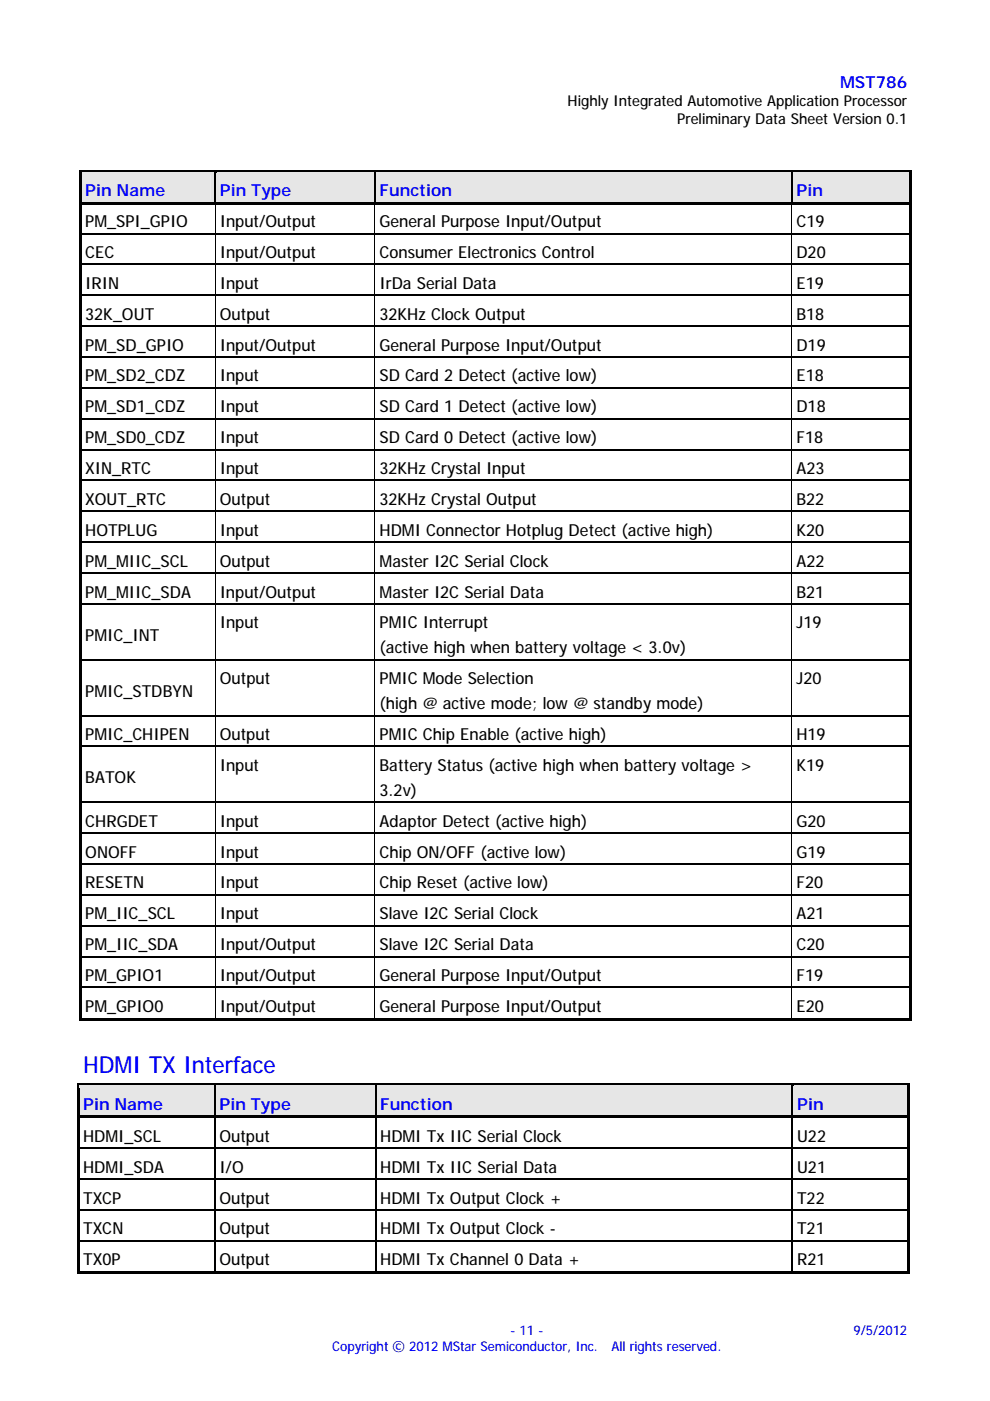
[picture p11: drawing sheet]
<svg xmlns="http://www.w3.org/2000/svg" width="210mm" height="297mm" viewBox="0 0 210 297" stroke-linecap="round" stroke-linejoin="round" font-family="sans-serif">
<defs><g id="words">
<text font-size="5" fill="#00f" x="17.6" y="227.6">HDMI TX Interface</text>
<g font-size="3.5" fill="#00f">
<text x="178.1" y="18.6">MST786</text>
<text x="18.1" y="41.6">Pin Name</text>
<text x="46.6" y="41.6">Pin Type</text>
<text x="80.5" y="41.6">Function</text>
<text x="168.9" y="41.6">Pin</text>
<text x="17.6" y="235.3">Pin Name</text>
<text x="46.5" y="235.3">Pin Type</text>
<text x="80.6" y="235.3">Function</text>
<text x="169" y="235.3">Pin</text>
</g>
<g font-size="3.5">
<text x="18.1" y="48.2">PM_SPI_GPIO</text>
<text x="46.6" y="48.2">Input/Output</text>
<text x="80.5" y="48.2">General Purpose Input/Output</text>
<text x="168.9" y="48.2">C19</text>
<text x="18.1" y="54.7">CEC</text>
<text x="46.6" y="54.7">Input/Output</text>
<text x="80.5" y="54.7">Consumer Electronics Control</text>
<text x="168.9" y="54.7">D20</text>
<text x="18.1" y="61.2">IRIN</text>
<text x="46.6" y="61.2">Input</text>
<text x="80.5" y="61.2">IrDa Serial Data</text>
<text x="168.9" y="61.2">E19</text>
<text x="18.1" y="67.8">32K_OUT</text>
<text x="46.6" y="67.8">Output</text>
<text x="80.5" y="67.8">32KHz Clock Output</text>
<text x="168.9" y="67.8">B18</text>
<text x="18.1" y="74.4">PM_SD_GPIO</text>
<text x="46.6" y="74.4">Input/Output</text>
<text x="80.5" y="74.4">General Purpose Input/Output</text>
<text x="168.9" y="74.4">D19</text>
<text x="18.1" y="80.9">PM_SD2_CDZ</text>
<text x="46.6" y="80.9">Input</text>
<text x="80.5" y="80.9">SD Card 2 Detect (active low)</text>
<text x="168.9" y="80.9">E18</text>
<text x="18.1" y="87.4">PM_SD1_CDZ</text>
<text x="46.6" y="87.4">Input</text>
<text x="80.5" y="87.4">SD Card 1 Detect (active low)</text>
<text x="168.9" y="87.4">D18</text>
<text x="18.1" y="94">PM_SD0_CDZ</text>
<text x="46.6" y="94">Input</text>
<text x="80.5" y="94">SD Card 0 Detect (active low)</text>
<text x="168.9" y="94">F18</text>
<text x="18.1" y="100.5">XIN_RTC</text>
<text x="46.6" y="100.5">Input</text>
<text x="80.5" y="100.5">32KHz Crystal Input</text>
<text x="168.9" y="100.5">A23</text>
<text x="18.1" y="107">XOUT_RTC</text>
<text x="46.6" y="107">Output</text>
<text x="80.5" y="107">32KHz Crystal Output</text>
<text x="168.9" y="107">B22</text>
<text x="18.1" y="113.6">HOTPLUG</text>
<text x="46.6" y="113.6">Input</text>
<text x="80.5" y="113.6">HDMI Connector Hotplug Detect (active high)</text>
<text x="168.9" y="113.6">K20</text>
<text x="18.1" y="120.2">PM_MIIC_SCL</text>
<text x="46.6" y="120.2">Output</text>
<text x="80.5" y="120.2">Master I2C Serial Clock</text>
<text x="168.9" y="120.2">A22</text>
<text x="18.1" y="126.7">PM_MIIC_SDA</text>
<text x="46.6" y="126.7">Input/Output</text>
<text x="80.5" y="126.7">Master I2C Serial Data</text>
<text x="168.9" y="126.7">B21</text>
<text x="18.1" y="135.9">PMIC_INT</text>
<text x="46.6" y="133.3">Input</text>
<text x="80.5" y="133.3">PMIC Interrupt</text>
<text x="168.9" y="133.3">J19</text>
<text x="80.5" y="138.5">(active high when battery voltage &lt; 3.0v)</text>
<text x="18.1" y="147.7">PMIC_STDBYN</text>
<text x="46.6" y="145.1">Output</text>
<text x="80.5" y="145.1">PMIC Mode Selection</text>
<text x="168.9" y="145.1">J20</text>
<text x="80.5" y="150.4">(high @ active mode; low @ standby mode)</text>
<text x="18.1" y="156.9">PMIC_CHIPEN</text>
<text x="46.6" y="156.9">Output</text>
<text x="80.5" y="156.9">PMIC Chip Enable (active high)</text>
<text x="168.9" y="156.9">H19</text>
<text x="18.1" y="166.1">BATOK</text>
<text x="46.6" y="163.5">Input</text>
<text x="80.5" y="163.5">Battery Status (active high when battery voltage &gt;</text>
<text x="168.9" y="163.5">K19</text>
<text x="80.5" y="168.8">3.2v)</text>
<text x="18.1" y="175.3">CHRGDET</text>
<text x="46.6" y="175.3">Input</text>
<text x="80.5" y="175.3">Adaptor Detect (active high)</text>
<text x="168.9" y="175.3">G20</text>
<text x="18.1" y="181.8">ONOFF</text>
<text x="46.6" y="181.8">Input</text>
<text x="80.5" y="181.8">Chip ON/OFF (active low)</text>
<text x="168.9" y="181.8">G19</text>
<text x="18.1" y="188.4">RESETN</text>
<text x="46.6" y="188.4">Input</text>
<text x="80.5" y="188.4">Chip Reset (active low)</text>
<text x="168.9" y="188.4">F20</text>
<text x="18.1" y="194.9">PM_IIC_SCL</text>
<text x="46.6" y="194.9">Input</text>
<text x="80.5" y="194.9">Slave I2C Serial Clock</text>
<text x="168.9" y="194.9">A21</text>
<text x="18.1" y="201.5">PM_IIC_SDA</text>
<text x="46.6" y="201.5">Input/Output</text>
<text x="80.5" y="201.5">Slave I2C Serial Data</text>
<text x="168.9" y="201.5">C20</text>
<text x="18.1" y="208">PM_GPIO1</text>
<text x="46.6" y="208">Input/Output</text>
<text x="80.5" y="208">General Purpose Input/Output</text>
<text x="168.9" y="208">F19</text>
<text x="18.1" y="214.6">PM_GPIO0</text>
<text x="46.6" y="214.6">Input/Output</text>
<text x="80.5" y="214.6">General Purpose Input/Output</text>
<text x="168.9" y="214.6">E20</text>
<text x="17.6" y="242">HDMI_SCL</text>
<text x="46.5" y="242">Output</text>
<text x="80.6" y="242">HDMI Tx IIC Serial Clock</text>
<text x="169" y="242">U22</text>
<text x="17.6" y="248.6">HDMI_SDA</text>
<text x="46.5" y="248.6">I/O</text>
<text x="80.6" y="248.6">HDMI Tx IIC Serial Data</text>
<text x="169" y="248.6">U21</text>
<text x="17.6" y="255.2">TXCP</text>
<text x="46.5" y="255.2">Output</text>
<text x="80.6" y="255.2">HDMI Tx Output Clock +</text>
<text x="169" y="255.2">T22</text>
<text x="17.6" y="261.7">TXCN</text>
<text x="46.5" y="261.7">Output</text>
<text x="80.6" y="261.7">HDMI Tx Output Clock -</text>
<text x="169" y="261.7">T21</text>
<text x="17.6" y="268.3">TX0P</text>
<text x="46.5" y="268.3">Output</text>
<text x="80.6" y="268.3">HDMI Tx Channel 0 Data +</text>
<text x="169" y="268.3">R21</text>
</g>
<g font-size="3.2">
<text x="120.4" y="22.5">Highly Integrated Automotive Application Processor</text>
<text x="143.6" y="26.3">Preliminary Data Sheet Version 0.1</text>
</g>
<g font-size="2.8" fill="#00f">
<text x="70.4" y="286.4">Copyright © 2012 MStar Semiconductor, Inc.</text>
<text x="108.2" y="283">- 11 -</text>
<text x="129.7" y="286.4">All rights reserved.</text>
<text x="180.9" y="283">9/5/2012</text>
</g>
</g></defs>
<g fill="#e6e6e6">
<path d="M17.3 36.5h28.2v6.4h-28.2z"/>
<path d="M18.1 37h26.5v5.3h-26.5z"/>
<path d="M45.7 36.5h33.6v6.4h-33.6z"/>
<path d="M46.6 37h31.9v5.3h-31.9z"/>
<path d="M79.6 36.5h88.1v6.4h-88.1z"/>
<path d="M80.5 37h86.3v5.3h-86.3z"/>
<path d="M168 36.5h24.7v6.4h-24.7z"/>
<path d="M168.9 37h23.1v5.3h-23.1z"/>
</g>
<path d="M16.8 36h.5v1h-.5zM16.8 36h.5v.5h-.5zM17.3 36h28.2v.5h-28.2z" fill="#000"/>
<g fill="#e6e6e6">
<path d="M17.3 36.5h28.2v.5h-28.2z"/>
<path d="M45.7 36.5h.3v.5h-.3z"/>
</g>
<path d="M45.5 36.5h.2v.5h-.2zM45.5 36h.5v.5h-.5zM46 36h33.3v.5h-33.3z" fill="#000"/>
<g fill="#e6e6e6">
<path d="M46 36.5h33.3v.5h-33.3z"/>
<path d="M79.6 36.5h.2v.5h-.2z"/>
</g>
<path d="M79.3 36.5h.3v.5h-.3zM79.3 36h.5v.5h-.5zM79.8 36h87.9v.5h-87.9z" fill="#000"/>
<g fill="#e6e6e6">
<path d="M79.8 36.5h87.9v.5h-87.9z"/>
<path d="M168 36.5h.2v.5h-.2z"/>
</g>
<path d="M167.7 36.5h.3v.5h-.3zM167.7 36h.5v.5h-.5zM168.2 36h24.5v.5h-24.5z" fill="#000"/>
<path d="M168.2 36.5h24.5v.5h-24.5z" fill="#e6e6e6"/>
<g fill="#000">
<path d="M192.7 36h.5v1h-.5zM192.7 36h.5v.5h-.5zM16.8 37h.5v5.8h-.5zM16.8 42.8h.5v.8h-.5zM16.8 43.6h.5v5.8h-.5zM16.8 49.4h.5v.8h-.5zM16.8 50.2h.5v5.7h-.5zM16.8 55.9h.5v.8h-.5zM17.3 42.8h28.2v.5h-28.2zM45.5 42.8h.5v.5h-.5zM45.5 43.3h.2v.3h-.2zM45.5 49.6h.2v.6h-.2z"/>
<path d="M45.5 49.4h.3v.2h-.3zM45.5 56.2h.2v.5h-.2zM45.5 55.9h.3v.3h-.3zM45.7 42.8h.5v.5h-.5zM46.2 42.8h33.1v.5h-33.1zM79.3 42.8h.5v.5h-.5zM79.4 43.3h.1v.3h-.1zM79.4 49.6h.1v.6h-.1zM79.4 49.4h.2v.2h-.2zM79.4 56.2h.1v.5h-.1zM79.4 55.9h.2v.3h-.2zM79.6 42.8h.5v.5h-.5z"/>
<path d="M80.1 42.8h87.6v.5h-87.6zM167.7 42.8h.5v.5h-.5zM167.8 43.3h.1v.3h-.1zM167.8 49.6h.1v.6h-.1zM167.8 49.4h.2v.2h-.2zM167.8 56.2h.1v.5h-.1zM167.8 55.9h.2v.3h-.2zM168 42.8h.5v.5h-.5zM168.5 42.8h24.2v.5h-24.2zM192.7 37h.5v5.8h-.5zM192.7 42.8h.5v.8h-.5zM192.7 43.6h.5v5.8h-.5z"/>
<path d="M192.7 49.4h.5v.8h-.5zM192.7 50.2h.5v5.7h-.5zM192.7 55.9h.5v.8h-.5zM16.8 56.7h.5v5.8h-.5zM16.8 62.5h.5v.7h-.5zM16.8 63.2h.5v5.8h-.5zM16.8 69h.5v.8h-.5zM16.8 69.8h.5v5.8h-.5zM16.8 75.6h.5v.7h-.5zM45.5 62.7h.2v.5h-.2zM45.5 62.5h.3v.2h-.3zM45.5 69.3h.2v.5h-.2z"/>
<path d="M45.5 69h.3v.3h-.3zM45.5 75.8h.2v.5h-.2zM45.5 75.6h.3v.2h-.3zM79.4 62.7h.1v.5h-.1zM79.4 62.5h.2v.2h-.2zM79.4 69.3h.1v.5h-.1zM79.4 69h.2v.3h-.2zM79.4 75.8h.1v.5h-.1zM79.4 75.6h.2v.2h-.2zM167.8 62.7h.1v.5h-.1zM167.8 62.5h.2v.2h-.2zM167.8 69.3h.1v.5h-.1z"/>
<path d="M167.8 69h.2v.3h-.2zM167.8 75.8h.1v.5h-.1zM167.8 75.6h.2v.2h-.2zM192.7 56.7h.5v5.8h-.5zM192.7 62.5h.5v.7h-.5zM192.7 63.2h.5v5.8h-.5zM192.7 69h.5v.8h-.5zM192.7 69.8h.5v5.8h-.5zM192.7 75.6h.5v.7h-.5zM16.8 76.3h.5v5.8h-.5zM16.8 82.1h.5v.8h-.5zM16.8 82.9h.5v5.7h-.5z"/>
<path d="M16.8 88.6h.5v.8h-.5zM16.8 89.4h.5v5.8h-.5zM16.8 95.2h.5v.8h-.5zM45.5 82.4h.2v.5h-.2zM45.5 82.1h.3v.3h-.3zM45.5 88.9h.2v.5h-.2zM45.5 88.6h.3v.3h-.3zM45.5 95.4h.2v.6h-.2zM45.5 95.2h.3v.2h-.3zM79.4 82.4h.1v.5h-.1zM79.4 82.1h.2v.3h-.2zM79.4 88.9h.1v.5h-.1z"/>
<path d="M79.4 88.6h.2v.3h-.2zM79.4 95.4h.1v.6h-.1zM79.4 95.2h.2v.2h-.2zM167.8 82.4h.1v.5h-.1zM167.8 82.1h.2v.3h-.2zM167.8 88.9h.1v.5h-.1zM167.8 88.6h.2v.3h-.2zM167.8 95.4h.1v.6h-.1zM167.8 95.2h.2v.2h-.2zM192.7 76.3h.5v5.8h-.5zM192.7 82.1h.5v.8h-.5zM192.7 82.9h.5v5.7h-.5z"/>
<path d="M192.7 88.6h.5v.8h-.5zM192.7 89.4h.5v5.8h-.5zM192.7 95.2h.5v.8h-.5zM16.8 96h.5v5.7h-.5zM16.8 101.7h.5v.8h-.5zM16.8 102.5h.5v5.8h-.5zM16.8 108.3h.5v.7h-.5zM16.8 109h.5v5.8h-.5zM16.8 114.8h.5v.8h-.5zM45.5 102h.2v.5h-.2zM45.5 101.7h.3v.3h-.3zM45.5 108.5h.2v.5h-.2z"/>
<path d="M45.5 108.3h.3v.2h-.3zM45.5 115.1h.2v.5h-.2zM45.5 114.8h.3v.3h-.3zM79.4 102h.1v.5h-.1zM79.4 101.7h.2v.3h-.2zM79.4 108.5h.1v.5h-.1zM79.4 108.3h.2v.2h-.2zM79.4 115.1h.1v.5h-.1zM79.4 114.8h.2v.3h-.2zM167.8 102h.1v.5h-.1zM167.8 101.7h.2v.3h-.2zM167.8 108.5h.1v.5h-.1z"/>
<path d="M167.8 108.3h.2v.2h-.2zM167.8 115.1h.1v.5h-.1zM167.8 114.8h.2v.3h-.2zM192.7 96h.5v5.7h-.5zM192.7 101.7h.5v.8h-.5zM192.7 102.5h.5v5.8h-.5zM192.7 108.3h.5v.7h-.5zM192.7 109h.5v5.8h-.5zM192.7 114.8h.5v.8h-.5zM16.8 115.6h.5v5.8h-.5zM16.8 121.4h.5v.7h-.5zM16.8 122.1h.5v5.8h-.5z"/>
<path d="M16.8 127.9h.5v.8h-.5zM16.8 128.7h.5v11h-.5zM45.5 121.6h.2v.5h-.2zM45.5 121.4h.3v.2h-.3zM45.5 128.2h.2v.5h-.2zM45.5 127.9h.3v.3h-.3zM45.5 139.7h.3v.3h-.3zM79.4 121.6h.1v.5h-.1zM79.4 121.4h.2v.2h-.2zM79.4 128.2h.1v.5h-.1zM79.4 127.9h.2v.3h-.2zM79.4 139.7h.2v.3h-.2z"/>
<path d="M167.8 121.6h.1v.5h-.1zM167.8 121.4h.2v.2h-.2zM167.8 128.2h.1v.5h-.1zM167.8 127.9h.2v.3h-.2zM167.8 139.7h.2v.3h-.2zM192.7 115.6h.5v5.8h-.5zM192.7 121.4h.5v.7h-.5zM192.7 122.1h.5v5.8h-.5zM192.7 127.9h.5v.8h-.5zM192.7 128.7h.5v11h-.5zM16.8 139.7h.5v.8h-.5zM16.8 140.5h.5v11.1h-.5z"/>
<path d="M16.8 151.6h.5v.7h-.5zM16.8 152.3h.5v5.8h-.5zM16.8 158.1h.5v.8h-.5zM45.5 140h.2v.5h-.2zM45.5 151.8h.2v.5h-.2zM45.5 151.6h.3v.2h-.3zM45.5 158.4h.2v.5h-.2zM45.5 158.1h.3v.3h-.3zM79.4 140h.1v.5h-.1zM79.4 151.8h.1v.5h-.1zM79.4 151.6h.2v.2h-.2zM79.4 158.4h.1v.5h-.1z"/>
<path d="M79.4 158.1h.2v.3h-.2zM167.8 140h.1v.5h-.1zM167.8 151.8h.1v.5h-.1zM167.8 151.6h.2v.2h-.2zM167.8 158.4h.1v.5h-.1zM167.8 158.1h.2v.3h-.2zM192.7 139.7h.5v.8h-.5zM192.7 140.5h.5v11.1h-.5zM192.7 151.6h.5v.7h-.5zM192.7 152.3h.5v5.8h-.5zM192.7 158.1h.5v.8h-.5zM16.8 158.9h.5v11.1h-.5z"/>
<path d="M16.8 170h.5v.7h-.5zM16.8 170.7h.5v5.8h-.5zM16.8 176.5h.5v.8h-.5zM45.5 170.2h.2v.5h-.2zM45.5 170h.3v.2h-.3zM45.5 176.8h.2v.5h-.2zM45.5 176.5h.3v.3h-.3zM79.4 170.2h.1v.5h-.1zM79.4 170h.2v.2h-.2zM79.4 176.8h.1v.5h-.1zM79.4 176.5h.2v.3h-.2zM167.8 170.2h.1v.5h-.1z"/>
<path d="M167.8 170h.2v.2h-.2zM167.8 176.8h.1v.5h-.1zM167.8 176.5h.2v.3h-.2zM192.7 158.9h.5v11.1h-.5zM192.7 170h.5v.7h-.5zM192.7 170.7h.5v5.8h-.5zM192.7 176.5h.5v.8h-.5zM16.8 177.3h.5v5.7h-.5zM16.8 183h.5v.8h-.5zM16.8 183.8h.5v5.8h-.5zM16.8 189.6h.5v.8h-.5zM16.8 190.4h.5v5.7h-.5z"/>
<path d="M16.8 196.1h.5v.8h-.5zM45.5 183.3h.2v.5h-.2zM45.5 183h.3v.3h-.3zM45.5 189.9h.2v.5h-.2zM45.5 189.6h.3v.3h-.3zM45.5 196.4h.2v.5h-.2zM45.5 196.1h.3v.3h-.3zM79.4 183.3h.1v.5h-.1zM79.4 183h.2v.3h-.2zM79.4 189.9h.1v.5h-.1zM79.4 189.6h.2v.3h-.2zM79.4 196.4h.1v.5h-.1z"/>
<path d="M79.4 196.1h.2v.3h-.2zM167.8 183.3h.1v.5h-.1zM167.8 183h.2v.3h-.2zM167.8 189.9h.1v.5h-.1zM167.8 189.6h.2v.3h-.2zM167.8 196.4h.1v.5h-.1zM167.8 196.1h.2v.3h-.2zM192.7 177.3h.5v5.7h-.5zM192.7 183h.5v.8h-.5zM192.7 183.8h.5v5.8h-.5zM192.7 189.6h.5v.8h-.5zM192.7 190.4h.5v5.7h-.5z"/>
<path d="M192.7 196.1h.5v.8h-.5zM16.8 196.9h.5v5.8h-.5zM16.8 202.7h.5v.7h-.5zM16.8 203.4h.5v5.8h-.5zM16.8 209.2h.5v.8h-.5zM16.8 210h.5v5.8h-.5zM16.8 215.8h.5v.5h-.5zM17.3 215.8h28.2v.5h-28.2zM45.5 202.9h.2v.5h-.2zM45.5 202.7h.3v.2h-.3zM45.5 209.5h.2v.5h-.2zM45.5 209.2h.3v.3h-.3z"/>
<path d="M45.5 215.8h.5v.5h-.5zM46 215.8h33.4v.5h-33.4zM79.4 202.9h.1v.5h-.1zM79.4 202.7h.2v.2h-.2zM79.4 209.5h.1v.5h-.1zM79.4 209.2h.2v.3h-.2zM79.4 215.8h.5v.5h-.5zM79.9 215.8h87.9v.5h-87.9zM167.8 202.9h.1v.5h-.1zM167.8 202.7h.2v.2h-.2zM167.8 209.5h.1v.5h-.1zM167.8 209.2h.2v.3h-.2z"/>
<path d="M167.8 215.8h.5v.5h-.5zM168.3 215.8h24.4v.5h-24.4zM192.7 196.9h.5v5.8h-.5zM192.7 202.7h.5v.7h-.5zM192.7 203.4h.5v5.8h-.5zM192.7 209.2h.5v.8h-.5zM192.7 210h.5v5.8h-.5zM192.7 215.8h.5v.5h-.5z"/>
</g>
<g fill="none" stroke="#000" stroke-width=".25">
<path d="M45.6 37v5.8M79.5 37v5.8M167.9 37v5.8M17.3 49.5h28.2M17.3 56h28.2M45.8 49.5h33.6M45.8 56h33.6M79.6 49.5h88.2M79.6 56h88.2M168 49.5h24.7M168 56h24.7M17.3 62.6h28.2"/>
<path d="M17.3 69.2h28.2M17.3 75.7h28.2M45.8 62.6h33.6M45.8 69.2h33.6M45.8 75.7h33.6M79.6 62.6h88.2M79.6 69.2h88.2M79.6 75.7h88.2M168 62.6h24.7M168 69.2h24.7M168 75.7h24.7M17.3 82.2h28.2"/>
<path d="M17.3 88.8h28.2M17.3 95.3h28.2M45.8 82.2h33.6M45.8 88.8h33.6M45.8 95.3h33.6M79.6 82.2h88.2M79.6 88.8h88.2M79.6 95.3h88.2M168 82.2h24.7M168 88.8h24.7M168 95.3h24.7M17.3 101.8h28.2"/>
<path d="M17.3 108.4h28.2M17.3 115h28.2M45.8 101.8h33.6M45.8 108.4h33.6M45.8 115h33.6M79.6 101.8h88.2M79.6 108.4h88.2M79.6 115h88.2M168 101.8h24.7M168 108.4h24.7M168 115h24.7M17.3 121.5h28.2"/>
<path d="M17.3 128h28.2M17.3 139.9h28.2M45.8 121.5h33.6M45.8 128h33.6M45.8 139.9h33.6M79.6 121.5h88.2M79.6 128h88.2M79.6 139.9h88.2M168 121.5h24.7M168 128h24.7M168 139.9h24.7M17.3 151.7h28.2"/>
<path d="M17.3 158.3h28.2M45.8 151.7h33.6M45.8 158.3h33.6M79.6 151.7h88.2M79.6 158.3h88.2M168 151.7h24.7M168 158.3h24.7M17.3 170.1h28.2M17.3 176.6h28.2M45.8 170.1h33.6M45.8 176.6h33.6M79.6 170.1h88.2"/>
<path d="M79.6 176.6h88.2M168 170.1h24.7M168 176.6h24.7M17.3 183.2h28.2M17.3 189.7h28.2M17.3 196.2h28.2M45.8 183.2h33.6M45.8 189.7h33.6M45.8 196.2h33.6M79.6 183.2h88.2M79.6 189.7h88.2M79.6 196.2h88.2"/>
<path d="M168 183.2h24.7M168 189.7h24.7M168 196.2h24.7M17.3 202.8h28.2M17.3 209.4h28.2M45.8 202.8h33.6M45.8 209.4h33.6M79.6 202.8h88.2M79.6 209.4h88.2M168 202.8h24.7M168 209.4h24.7"/>
</g>
<g fill="none" stroke="#000" stroke-width=".21">
<path d="M45.6 43.6v5.8M45.6 50.2v5.7M45.6 56.7v5.8M79.5 43.6v5.8M79.5 50.2v5.7M79.5 56.7v5.8M167.9 43.6v5.8M167.9 50.2v5.7M167.9 56.7v5.8M45.6 63.2v5.8M45.6 69.8v5.8M45.6 76.3v5.8"/>
<path d="M79.5 63.2v5.8M79.5 69.8v5.8M79.5 76.3v5.8M167.9 63.2v5.8M167.9 69.8v5.8M167.9 76.3v5.8M45.6 82.9v5.7M45.6 89.4v5.8M45.6 96v5.7M79.5 82.9v5.7M79.5 89.4v5.8M79.5 96v5.7"/>
<path d="M167.9 82.9v5.7M167.9 89.4v5.8M167.9 96v5.7M45.6 102.5v5.8M45.6 109v5.8M45.6 115.6v5.8M79.5 102.5v5.8M79.5 109v5.8M79.5 115.6v5.8M167.9 102.5v5.8M167.9 109v5.8M167.9 115.6v5.8"/>
<path d="M45.6 122.1v5.8M45.6 128.7v11M79.5 122.1v5.8M79.5 128.7v11M167.9 122.1v5.8M167.9 128.7v11M45.6 140.5v11.1M45.6 152.3v5.8M45.6 158.9v11.1M79.5 140.5v11.1M79.5 152.3v5.8M79.5 158.9v11.1"/>
<path d="M167.9 140.5v11.1M167.9 152.3v5.8M167.9 158.9v11.1M45.6 170.7v5.8M45.6 177.3v5.7M79.5 170.7v5.8M79.5 177.3v5.7M167.9 170.7v5.8M167.9 177.3v5.7M45.6 183.8v5.8M45.6 190.4v5.7M45.6 196.9v5.8"/>
<path d="M79.5 183.8v5.8M79.5 190.4v5.7M79.5 196.9v5.8M167.9 183.8v5.8M167.9 190.4v5.7M167.9 196.9v5.8M45.6 203.4v5.8M45.6 210v5.8M79.5 203.4v5.8M79.5 210v5.8M167.9 203.4v5.8M167.9 210v5.8"/>
</g>
<g fill="#e6e6e6">
<path d="M16.8 230.2h28.6v6.3h-28.6z"/>
<path d="M17.6 230.7h26.9v5.3h-26.9z"/>
<path d="M45.6 230.2h33.9v6.3h-33.9z"/>
<path d="M46.5 230.7h32.1v5.3h-32.1z"/>
<path d="M79.8 230.2h88.1v6.3h-88.1z"/>
<path d="M80.6 230.7h86.4v5.3h-86.4z"/>
<path d="M168.1 230.2h24.3v6.3h-24.3z"/>
<path d="M169 230.7h22.6v5.3h-22.6z"/>
</g>
<path d="M16.3 229.7h.5v1h-.5zM16.3 229.7h.5v.5h-.5zM16.8 229.7h28.6v.5h-28.6z" fill="#000"/>
<g fill="#e6e6e6">
<path d="M16.8 230.2h28.6v.5h-28.6z"/>
<path d="M45.6 230.2h.3v.5h-.3z"/>
</g>
<path d="M45.4 230.2h.2v.5h-.2zM45.4 229.7h.5v.5h-.5zM45.9 229.7h33.6v.5h-33.6z" fill="#000"/>
<g fill="#e6e6e6">
<path d="M45.9 230.2h33.6v.5h-33.6z"/>
<path d="M79.8 230.2h.2v.5h-.2z"/>
</g>
<path d="M79.5 230.2h.3v.5h-.3zM79.5 229.7h.5v.5h-.5zM80 229.7h87.9v.5h-87.9z" fill="#000"/>
<g fill="#e6e6e6">
<path d="M80 230.2h87.9v.5h-87.9z"/>
<path d="M168.1 230.2h.3v.5h-.3z"/>
</g>
<path d="M167.9 230.2h.2v.5h-.2zM167.9 229.7h.5v.5h-.5zM168.4 229.7h24v.5h-24z" fill="#000"/>
<path d="M168.4 230.2h24v.5h-24z" fill="#e6e6e6"/>
<g fill="#000">
<path d="M16.3 230.7h.5v5.8h-.5zM16.3 236.5h.5v1h-.5zM16.8 236.5h28.6v.5h-28.6zM45.4 237h.2v.5h-.2zM45.4 236.5h.5v.5h-.5zM45.9 236.5h33.6v.5h-33.6zM79.5 237h.3v.5h-.3zM79.5 236.5h.5v.5h-.5zM80 236.5h87.9v.5h-87.9zM167.9 237h.2v.5h-.2zM167.9 236.5h.5v.5h-.5zM168.4 236.5h24v.5h-24z"/>
<path d="M192.4 229.7h.5v1h-.5zM192.4 229.7h.5v.5h-.5zM192.4 230.7h.5v5.8h-.5zM192.4 236.5h.5v1h-.5zM16.3 237.5h.5v5.8h-.5zM16.3 243.3h.5v.7h-.5zM16.3 244h.5v5.8h-.5zM16.3 249.8h.5v.8h-.5zM16.3 250.6h.5v5.8h-.5zM16.3 256.4h.5v.7h-.5zM45.4 243.3h.2v.7h-.2zM45.4 249.8h.2v.8h-.2z"/>
<path d="M45.4 256.4h.2v.7h-.2zM79.5 243.3h.3v.7h-.3zM79.5 249.8h.3v.8h-.3zM79.5 256.4h.3v.7h-.3zM167.9 243.3h.2v.7h-.2zM167.9 249.8h.2v.8h-.2zM167.9 256.4h.2v.7h-.2zM192.4 237.5h.5v5.8h-.5zM192.4 243.3h.5v.7h-.5zM192.4 244h.5v5.8h-.5zM192.4 249.8h.5v.8h-.5zM192.4 250.6h.5v5.8h-.5z"/>
<path d="M192.4 256.4h.5v.7h-.5zM16.3 257.1h.5v5.8h-.5zM16.3 262.9h.5v.8h-.5zM16.3 263.7h.5v5.8h-.5zM16.3 269.5h.5v.5h-.5zM16.8 269.5h28.6v.5h-28.6zM45.4 262.9h.2v.8h-.2zM45.4 269.5h.5v.5h-.5zM45.9 269.5h33.6v.5h-33.6zM79.5 262.9h.3v.8h-.3zM79.5 269.5h.5v.5h-.5zM80 269.5h87.9v.5h-87.9z"/>
<path d="M167.9 262.9h.2v.8h-.2zM167.9 269.5h.5v.5h-.5zM168.4 269.5h24v.5h-24zM192.4 257.1h.5v5.8h-.5zM192.4 262.9h.5v.8h-.5zM192.4 263.7h.5v5.8h-.5zM192.4 269.5h.5v.5h-.5z"/>
</g>
<g fill="none" stroke="#000" stroke-width=".25">
<path d="M45.5 230.7v5.8M45.5 237.5v5.8M79.6 230.7v5.8M79.6 237.5v5.8M168 230.7v5.8M168 237.5v5.8M16.8 243.4h28.6M16.8 250h28.6M16.8 256.5h28.6M45.5 244v5.8M45.5 250.6v5.8M45.5 257.1v5.8"/>
<path d="M45.6 243.4h33.9M45.6 250h33.9M45.6 256.5h33.9M79.6 244v5.8M79.6 250.6v5.8M79.6 257.1v5.8M79.8 243.4h88.1M79.8 250h88.1M79.8 256.5h88.1M168 244v5.8M168 250.6v5.8M168 257.1v5.8"/>
<path d="M168.1 243.4h24.3M168.1 250h24.3M168.1 256.5h24.3M16.8 263h28.6M45.5 263.7v5.8M45.6 263h33.9M79.6 263.7v5.8M79.8 263h88.1M168 263.7v5.8M168.1 263h24.3"/>
</g>
<use href="#words"/>
</svg>
